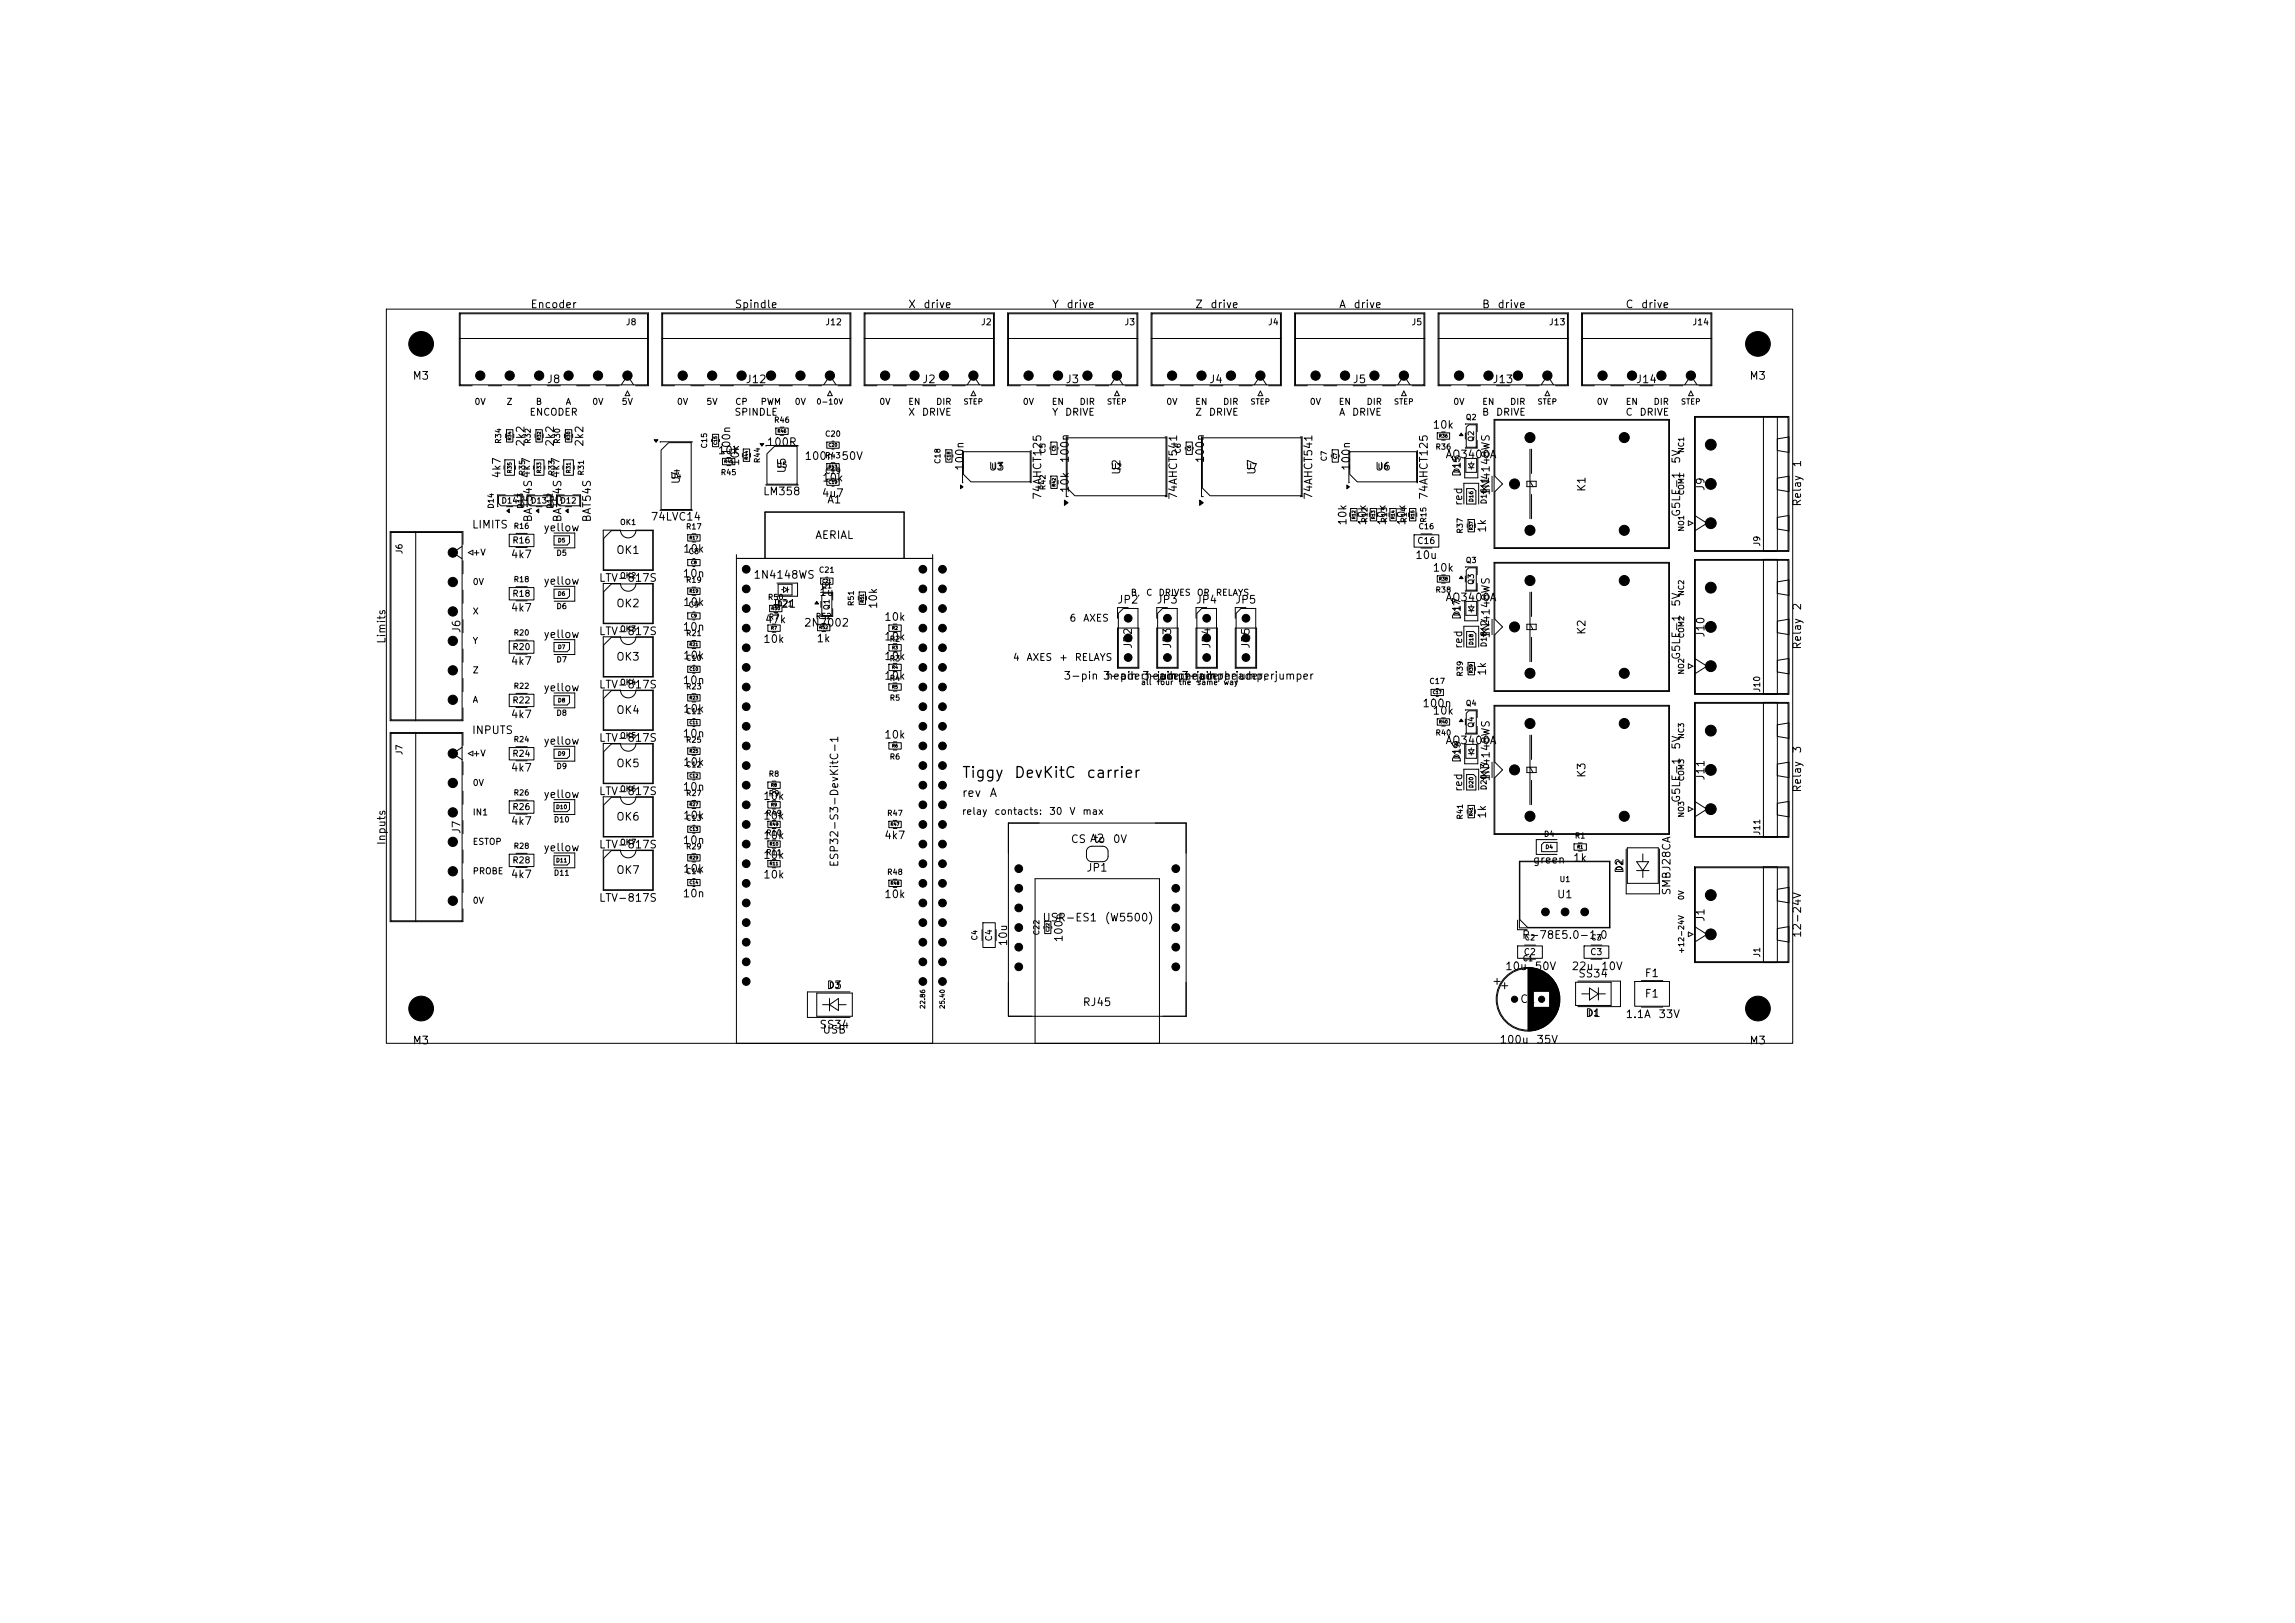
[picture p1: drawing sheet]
<svg xmlns="http://www.w3.org/2000/svg" width="297mm" height="210mm" viewBox="0 0 297 210" stroke-linecap="round" stroke-linejoin="round" font-family="sans-serif">
<defs><g id="words">
<g font-size="1.4">
<text x="124.4" y="101">Tiggy</text>
<text x="131.2" y="101">DevKitC</text>
<text x="140.5" y="101">carrier</text>
</g>
<g font-size="1.1">
<text x="124.4" y="103.4">rev</text>
<text x="128" y="103.4">A</text>
</g>
<g font-size="1">
<text x="68.6" y="40.1">Encoder</text>
<text x="95" y="40.1">Spindle</text>
<text x="117.5" y="40.1">X</text>
<text x="119.4" y="40.1">drive</text>
<text x="136.1" y="40.1">Y</text>
<text x="137.9" y="40.1">drive</text>
<text x="154.6" y="40.1">Z</text>
<text x="156.6" y="40.1">drive</text>
<text x="173.2" y="40.1">A</text>
<text x="175.1" y="40.1">drive</text>
<text x="191.7" y="40.1">B</text>
<text x="193.7" y="40.1">drive</text>
<text x="210.3" y="40.1">C</text>
<text x="212.3" y="40.1">drive</text>
<text x="53.3" y="49.4">M3</text>
<text x="70.7" y="49.8">J8</text>
<text x="96.4" y="49.8">J12</text>
<text x="119.3" y="49.8">J2</text>
<text x="137.8" y="49.8">J3</text>
<text x="156.4" y="49.8">J4</text>
<text x="175" y="49.8">J5</text>
<text x="193.1" y="49.8">J13</text>
<text x="211.6" y="49.8">J14</text>
<text x="226.3" y="49.4">M3</text>
<text x="68.1" y="57.9" transform="rotate(-90 68.1 57.9)">2k2</text>
<text x="71.9" y="57.9" transform="rotate(-90 71.9 57.9)">2k2</text>
<text x="75.7" y="57.9" transform="rotate(-90 75.7 57.9)">2k2</text>
<text x="92.8" y="59">10k</text>
<text x="94.8" y="59" transform="rotate(-90 94.8 59)">100n</text>
<text x="99.1" y="58">100R</text>
<text x="104" y="59.8">100n</text>
<text x="108.8" y="59.8">50V</text>
<text x="185.3" y="55.7">10k</text>
<text x="187" y="59.5">AO3400A</text>
<text x="65" y="62" transform="rotate(-90 65 62)">4k7</text>
<text x="88.2" y="62.7" transform="rotate(-90 88.2 62.7)">U4</text>
<text x="95.9" y="60.4" transform="rotate(-90 95.9 60.4)">10k</text>
<text x="98.7" y="64.3">LM358</text>
<text x="101.9" y="61.3" transform="rotate(-90 101.9 61.3)">U5</text>
<text x="106.3" y="64.6">4u7</text>
<text x="106.3" y="62.6">10k</text>
<text x="107" y="65.4">A1</text>
<text x="125" y="61" transform="rotate(-90 125 61)">100n</text>
<text x="127.9" y="61.1">U3</text>
<text x="135" y="64.7" transform="rotate(-90 135 64.7)">74AHCT125</text>
<text x="138.6" y="63.9" transform="rotate(-90 138.6 63.9)">10k</text>
<text x="138.6" y="60" transform="rotate(-90 138.6 60)">100n</text>
<text x="145.2" y="61.5" transform="rotate(-90 145.2 61.5)">U2</text>
<text x="152.6" y="64.7" transform="rotate(-90 152.6 64.7)">74AHCT541</text>
<text x="156.1" y="60" transform="rotate(-90 156.1 60)">100n</text>
<text x="162.7" y="61.5" transform="rotate(-90 162.7 61.5)">U7</text>
<text x="170.1" y="64.7" transform="rotate(-90 170.1 64.7)">74AHCT541</text>
<text x="175" y="61" transform="rotate(-90 175 61)">100n</text>
<text x="177.9" y="61.1">U6</text>
<text x="185" y="64.7" transform="rotate(-90 185 64.7)">74AHCT125</text>
<text x="189.3" y="61.8" transform="rotate(-90 189.3 61.8)">D15</text>
<text x="189.5" y="65.5" transform="rotate(-90 189.5 65.5)">red</text>
<text x="192.9" y="63.7" transform="rotate(-90 192.9 63.7)">K1</text>
<text x="193" y="64.2" transform="rotate(-90 193 64.2)">1N4148WS</text>
<text x="205.4" y="63.7" transform="rotate(-90 205.4 63.7)">K1</text>
<text x="217.7" y="60.1" transform="rotate(-90 217.7 60.1)">5V</text>
<text x="220.8" y="63.6" transform="rotate(-90 220.8 63.6)">J9</text>
<text x="233.3" y="65.6" transform="rotate(-90 233.3 65.6)">Relay</text>
<text x="233.3" y="60.6" transform="rotate(-90 233.3 60.6)">1</text>
<text x="61" y="68.6">LIMITS</text>
<text x="69.1" y="67.7" transform="rotate(-90 69.1 67.7)">BAT54S4k7</text>
<text x="70.3" y="69">yellow</text>
<text x="72.9" y="67.7" transform="rotate(-90 72.9 67.7)">BAT54S4k7</text>
<text x="76.7" y="67.7" transform="rotate(-90 76.7 67.7)">BAT54S</text>
<text x="79.7" y="71.9">OK1</text>
<text x="84.1" y="67.6">74LVC14</text>
<text x="88.3" y="71.8">10k</text>
<text x="105.4" y="70">AERIAL</text>
<text x="174.5" y="68.1" transform="rotate(-90 174.5 68.1)">10k</text>
<text x="177" y="68.1" transform="rotate(-90 177 68.1)">10k</text>
<text x="179.6" y="68.1" transform="rotate(-90 179.6 68.1)">10k</text>
<text x="182.1" y="68.1" transform="rotate(-90 182.1 68.1)">10k</text>
<text x="192.6" y="69" transform="rotate(-90 192.6 69)">1k</text>
<text x="217.7" y="67" transform="rotate(-90 217.7 67)">G5LE-1</text>
<text x="66" y="72.5">4k7</text>
<text x="70.3" y="75.9">yellow</text>
<text x="77.4" y="75.5">LTV-817S</text>
<text x="88.3" y="75">10n</text>
<text x="97.4" y="75.1">1N4148WS</text>
<text x="105.9" y="77.4">1u</text>
<text x="183.1" y="72.6">10u</text>
<text x="185.3" y="74.2">10k</text>
<text x="50.1" y="83.4" transform="rotate(-90 50.1 83.4)">Limits</text>
<text x="59.8" y="82" transform="rotate(-90 59.8 82)">J6</text>
<text x="66" y="79.4">4k7</text>
<text x="70.3" y="82.8">yellow</text>
<text x="77.4" y="82.4">LTV-817S</text>
<text x="79.7" y="78.8">OK2</text>
<text x="88.3" y="81.9">10n</text>
<text x="88.3" y="78.7">10k</text>
<text x="98.7" y="83.4">10k</text>
<text x="98.9" y="80.9">47k</text>
<text x="100" y="78.9">D21</text>
<text x="104" y="81.3">2N7002</text>
<text x="105.6" y="83.4">1k</text>
<text x="113.8" y="78.9" transform="rotate(-90 113.8 78.9)">10k</text>
<text x="114.3" y="83.1">10k</text>
<text x="114.3" y="80.6">10k</text>
<text x="144.5" y="78.3">JP2</text>
<text x="149.6" y="78.3">JP3</text>
<text x="154.7" y="78.3">JP4</text>
<text x="159.8" y="78.3">JP5</text>
<text x="187" y="78">AO3400A</text>
<text x="189.3" y="80.3" transform="rotate(-90 189.3 80.3)">D17</text>
<text x="192.9" y="82.2" transform="rotate(-90 192.9 82.2)">K2</text>
<text x="193" y="82.7" transform="rotate(-90 193 82.7)">1N4148WS</text>
<text x="205.4" y="82.2" transform="rotate(-90 205.4 82.2)">K2</text>
<text x="217.7" y="78.6" transform="rotate(-90 217.7 78.6)">5V</text>
<text x="220.8" y="82.6" transform="rotate(-90 220.8 82.6)">J10</text>
<text x="233.3" y="79.1" transform="rotate(-90 233.3 79.1)">2</text>
<text x="66" y="86.3">4k7</text>
<text x="70.3" y="89.7">yellow</text>
<text x="77.4" y="89.3">LTV-817S</text>
<text x="79.7" y="85.7">OK3</text>
<text x="88.3" y="88.8">10n</text>
<text x="88.3" y="85.6">10k</text>
<text x="114.3" y="88.2">10k</text>
<text x="114.3" y="85.7">10k</text>
<text x="137.6" y="88.2">3-pin 3-pin 3-pin 3-pin</text>
<text x="143.1" y="88.2">header,</text>
<text x="146.7" y="84" transform="rotate(-90 146.7 84)">JP2</text>
<text x="148.1" y="88.2">header,</text>
<text x="149.6" y="88.2">jumperjumperjumperjumper</text>
<text x="151.8" y="84" transform="rotate(-90 151.8 84)">JP3</text>
<text x="153.2" y="88.2">header,</text>
<text x="156.9" y="84" transform="rotate(-90 156.9 84)">JP4</text>
<text x="158.3" y="88.2">header,</text>
<text x="162" y="84" transform="rotate(-90 162 84)">JP5</text>
<text x="189.5" y="84" transform="rotate(-90 189.5 84)">red</text>
<text x="192.6" y="87.5" transform="rotate(-90 192.6 87.5)">1k</text>
<text x="217.7" y="85.5" transform="rotate(-90 217.7 85.5)">G5LE-1</text>
<text x="233.3" y="84.1" transform="rotate(-90 233.3 84.1)">Relay</text>
<text x="61" y="95.2">INPUTS</text>
<text x="66" y="93.2">4k7</text>
<text x="79.7" y="92.6">OK4</text>
<text x="88.3" y="95.7">10n</text>
<text x="88.3" y="92.5">10k</text>
<text x="114.3" y="95.8">10k</text>
<text x="184" y="91.8">100n</text>
<text x="185.3" y="92.7">10k</text>
<text x="66" y="100.1">4k7</text>
<text x="70.3" y="96.6">yellow</text>
<text x="77.4" y="96.2">LTV-817S</text>
<text x="79.7" y="99.5">OK5</text>
<text x="88.3" y="99.4">10k</text>
<text x="187" y="96.5">AO3400A</text>
<text x="189.3" y="98.8" transform="rotate(-90 189.3 98.8)">D19</text>
<text x="192.9" y="100.7" transform="rotate(-90 192.9 100.7)">K3</text>
<text x="193" y="101.2" transform="rotate(-90 193 101.2)">1N4148WS</text>
<text x="205.4" y="100.7" transform="rotate(-90 205.4 100.7)">K3</text>
<text x="217.7" y="97.1" transform="rotate(-90 217.7 97.1)">5V</text>
<text x="220.8" y="101.1" transform="rotate(-90 220.8 101.1)">J11</text>
<text x="233.3" y="97.6" transform="rotate(-90 233.3 97.6)">3</text>
<text x="66" y="107">4k7</text>
<text x="70.3" y="103.5">yellow</text>
<text x="77.4" y="103.1">LTV-817S</text>
<text x="79.7" y="106.4">OK6</text>
<text x="88.3" y="102.6">10n</text>
<text x="88.3" y="106.3">10k</text>
<text x="98.7" y="103.8">10k</text>
<text x="98.7" y="106.3">10k</text>
<text x="189.5" y="102.5" transform="rotate(-90 189.5 102.5)">red</text>
<text x="192.6" y="106" transform="rotate(-90 192.6 106)">1k</text>
<text x="217.7" y="104" transform="rotate(-90 217.7 104)">G5LE-1</text>
<text x="233.3" y="102.6" transform="rotate(-90 233.3 102.6)">Relay</text>
<text x="50.1" y="109.4" transform="rotate(-90 50.1 109.4)">Inputs</text>
<text x="59.8" y="108" transform="rotate(-90 59.8 108)">J7</text>
<text x="66" y="113.9">4k7</text>
<text x="70.3" y="110.4">yellow</text>
<text x="77.4" y="110">LTV-817S</text>
<text x="79.7" y="113.3">OK7</text>
<text x="88.3" y="109.5">10n</text>
<text x="88.3" y="113.2">10k</text>
<text x="98.7" y="111.4">10k</text>
<text x="98.7" y="108.8">10k</text>
<text x="98.7" y="113.9">10k</text>
<text x="108.7" y="112.3" transform="rotate(-90 108.7 112.3)">ESP32-S3-DevKitC-1</text>
<text x="114.3" y="108.8">4k7</text>
<text x="138.5" y="109.3">CS A2</text>
<text x="140.5" y="113">JP1</text>
<text x="141.5" y="109.3">to</text>
<text x="143.9" y="109.3">0V</text>
<text x="198.3" y="112">green</text>
<text x="203.5" y="111.8">1k</text>
<text x="210.3" y="113.1" transform="rotate(-90 210.3 113.1)">D2</text>
<text x="77.4" y="116.9">LTV-817S</text>
<text x="88.3" y="116.4">10n</text>
<text x="114.3" y="116.5">10k</text>
<text x="134.8" y="119.5">USR-ES1</text>
<text x="142.9" y="119.5">(W5500)</text>
<text x="201.4" y="116.5">U1</text>
<text x="216.4" y="115.9" transform="rotate(-90 216.4 115.9)">SMBJ28CA</text>
<text x="220.8" y="119.3" transform="rotate(-90 220.8 119.3)">J1</text>
<text x="130.6" y="122.5" transform="rotate(-90 130.6 122.5)">10u</text>
<text x="137.8" y="122" transform="rotate(-90 137.8 122)">100n</text>
<text x="194.7" y="125.8">10u</text>
<text x="196.9" y="121.7">R-78E5.0-1.0</text>
<text x="198.5" y="125.8">50V</text>
<text x="203.3" y="125.8">22u</text>
<text x="207.1" y="125.8">10V</text>
<text x="233.3" y="121.4" transform="rotate(-90 233.3 121.4)">12-24V</text>
<text x="106.9" y="128.2">D3</text>
<text x="140" y="130.4">RJ45</text>
<text x="196.6" y="130">C1</text>
<text x="204.2" y="126.7">SS34</text>
<text x="205.1" y="131.8">D1</text>
<text x="210.3" y="132">1.1A</text>
<text x="212.8" y="129.3">F1</text>
<text x="212.8" y="126.7">F1</text>
<text x="214.5" y="132">33V</text>
<text x="53.3" y="135.4">M3</text>
<text x="106" y="133.3">SS34</text>
<text x="106.4" y="134">USB</text>
<text x="194" y="135.3">100u</text>
<text x="198.8" y="135.3">35V</text>
<text x="226.3" y="135.4">M3</text>
</g>
<g font-size=".9">
<text x="68.5" y="54">ENCODER</text>
<text x="95" y="54">SPINDLE</text>
<text x="117.5" y="54">X</text>
<text x="119.2" y="54">DRIVE</text>
<text x="136.1" y="54">Y</text>
<text x="137.8" y="54">DRIVE</text>
<text x="154.6" y="54">Z</text>
<text x="156.4" y="54">DRIVE</text>
<text x="173.2" y="54">A</text>
<text x="174.9" y="54">DRIVE</text>
<text x="191.7" y="54">B</text>
<text x="193.5" y="54">DRIVE</text>
<text x="210.3" y="54">C</text>
<text x="212.1" y="54">DRIVE</text>
<text x="138.3" y="80.7">6</text>
<text x="140.1" y="80.7">AXES</text>
<text x="131" y="85.7">4</text>
<text x="132.8" y="85.7">AXES</text>
<text x="137" y="85.7">+</text>
<text x="139" y="85.7">RELAYS</text>
<text x="124.4" y="105.7">relay</text>
<text x="128.6" y="105.7">contacts:</text>
<text x="135.7" y="105.7">30</text>
<text x="138.3" y="105.7">V</text>
<text x="140" y="105.7">max</text>
</g>
<g font-size=".8">
<text x="80.9" y="42.3">J8</text>
<text x="106.7" y="42.3">J12</text>
<text x="126.9" y="42.3">J2</text>
<text x="145.5" y="42.3">J3</text>
<text x="164" y="42.3">J4</text>
<text x="182.6" y="42.3">J5</text>
<text x="200.4" y="42.3">J13</text>
<text x="219" y="42.3">J14</text>
<text x="61.3" y="52.6">0V</text>
<text x="65.5" y="52.6">Z</text>
<text x="69.3" y="52.6">B</text>
<text x="73.1" y="52.6">A</text>
<text x="76.6" y="52.6">0V</text>
<text x="80.4" y="52.6">5V</text>
<text x="87.5" y="52.6">0V</text>
<text x="91.3" y="52.6">5V</text>
<text x="95.1" y="52.6">CP</text>
<text x="98.4" y="52.6">PWM</text>
<text x="102.8" y="52.6">0V</text>
<text x="113.7" y="52.6">0V</text>
<text x="117.5" y="52.6">EN</text>
<text x="121.1" y="52.6">DIR</text>
<text x="132.3" y="52.6">0V</text>
<text x="136" y="52.6">EN</text>
<text x="139.6" y="52.6">DIR</text>
<text x="150.9" y="52.6">0V</text>
<text x="154.6" y="52.6">EN</text>
<text x="158.2" y="52.6">DIR</text>
<text x="169.4" y="52.6">0V</text>
<text x="173.2" y="52.6">EN</text>
<text x="176.8" y="52.6">DIR</text>
<text x="188" y="52.6">0V</text>
<text x="191.7" y="52.6">EN</text>
<text x="195.3" y="52.6">DIR</text>
<text x="206.6" y="52.6">0V</text>
<text x="210.3" y="52.6">EN</text>
<text x="213.9" y="52.6">DIR</text>
<text x="52.3" y="71.8" transform="rotate(-90 52.3 71.8)">J6</text>
<text x="66.2" y="70.5">R16</text>
<text x="183.3" y="70.6">C16</text>
<text x="228" y="70.8" transform="rotate(-90 228 70.8)">J9</text>
<text x="61.1" y="72.1">+V</text>
<text x="61.1" y="75.9">0V</text>
<text x="66.2" y="77.4">R18</text>
<text x="146.3" y="77.3">B,</text>
<text x="148.3" y="77.3">C</text>
<text x="149.9" y="77.3">DRIVES</text>
<text x="154.8" y="77.3">OR</text>
<text x="157.3" y="77.3">RELAYS</text>
<text x="61.1" y="79.7">X</text>
<text x="61.1" y="83.5">Y</text>
<text x="61.1" y="87.3">Z</text>
<text x="66.2" y="84.3">R20</text>
<text x="228" y="89.7" transform="rotate(-90 228 89.7)">J10</text>
<text x="61.1" y="91.1">A</text>
<text x="66.2" y="91.2">R22</text>
<text x="52.3" y="97.8" transform="rotate(-90 52.3 97.8)">J7</text>
<text x="61.1" y="98.1">+V</text>
<text x="61.1" y="101.9">0V</text>
<text x="66.2" y="98.1">R24</text>
<text x="61.1" y="105.7">IN1</text>
<text x="66.2" y="105">R26</text>
<text x="61.1" y="109.5">ESTOP</text>
<text x="61.1" y="113.3">PROBE</text>
<text x="66.2" y="111.9">R28</text>
<text x="228" y="108.2" transform="rotate(-90 228 108.2)">J11</text>
<text x="61.1" y="117.1">0V</text>
<text x="128.6" y="121.9" transform="rotate(-90 128.6 121.9)">C4</text>
<text x="197.1" y="123.8">C2</text>
<text x="205.7" y="123.8">C3</text>
<text x="228" y="124" transform="rotate(-90 228 124)">J1</text>
</g>
<g font-size=".7">
<text x="105.6" y="52.5">0-10V</text>
<text x="124.6" y="52.5">STEP</text>
<text x="143.2" y="52.5">STEP</text>
<text x="161.8" y="52.5">STEP</text>
<text x="180.3" y="52.5">STEP</text>
<text x="198.9" y="52.5">STEP</text>
<text x="217.5" y="52.5">STEP</text>
<text x="65" y="57.5" transform="rotate(-90 65 57.5)">R34</text>
<text x="68.8" y="57.5" transform="rotate(-90 68.8 57.5)">R32</text>
<text x="72.6" y="57.5" transform="rotate(-90 72.6 57.5)">R30</text>
<text x="91.7" y="58.1" transform="rotate(-90 91.7 58.1)">C15</text>
<text x="98.5" y="60" transform="rotate(-90 98.5 60)">R44</text>
<text x="100.1" y="54.9">R46</text>
<text x="106.7" y="56.7">C20</text>
<text x="106.7" y="59.5">R43</text>
<text x="135.5" y="58.8" transform="rotate(-90 135.5 58.8)">C5</text>
<text x="153" y="58.8" transform="rotate(-90 153 58.8)">C6</text>
<text x="171.9" y="59.8" transform="rotate(-90 171.9 59.8)">C7</text>
<text x="185.7" y="58.4">R36</text>
<text x="189.6" y="54.5">Q2</text>
<text x="190.9" y="57.2" transform="rotate(-90 190.9 57.2)">Q2</text>
<text x="218.1" y="58.7" transform="rotate(-90 218.1 58.7)">NC1</text>
<text x="64.1" y="65.9" transform="rotate(-90 64.1 65.9)">D14</text>
<text x="64.8" y="65.3">D14</text>
<text x="67.9" y="65.9" transform="rotate(-90 67.9 65.9)">D13</text>
<text x="68.1" y="61.6" transform="rotate(-90 68.1 61.6)">R35</text>
<text x="68.6" y="65.3">D13</text>
<text x="71.7" y="65.9" transform="rotate(-90 71.7 65.9)">D12</text>
<text x="71.9" y="61.6" transform="rotate(-90 71.9 61.6)">R33</text>
<text x="72.4" y="65.3">D12</text>
<text x="75.7" y="61.6" transform="rotate(-90 75.7 61.6)">R31</text>
<text x="86.7" y="62.1">U4</text>
<text x="93.2" y="61.7">R45</text>
<text x="100.4" y="60.7">U5</text>
<text x="106.7" y="61.5">C19</text>
<text x="121.9" y="60.1" transform="rotate(-90 121.9 60.1)">C18</text>
<text x="128.2" y="60.9">U3</text>
<text x="135.5" y="63.5" transform="rotate(-90 135.5 63.5)">R42</text>
<text x="143.7" y="60.9">U2</text>
<text x="161.2" y="60.9">U7</text>
<text x="178.2" y="60.9">U6</text>
<text x="189.1" y="61.3" transform="rotate(-90 189.1 61.3)">D15</text>
<text x="192.6" y="65.3" transform="rotate(-90 192.6 65.3)">D16</text>
<text x="218.1" y="64.2" transform="rotate(-90 218.1 64.2)">COM1</text>
<text x="66.4" y="68.6">R16</text>
<text x="80.2" y="68.1">OK1</text>
<text x="88.7" y="68.7">R17</text>
<text x="89" y="71.9">C8</text>
<text x="177.1" y="67.7" transform="rotate(-90 177.1 67.7)">R12</text>
<text x="179.7" y="67.7" transform="rotate(-90 179.7 67.7)">R13</text>
<text x="182.2" y="67.7" transform="rotate(-90 182.2 67.7)">R14</text>
<text x="183.5" y="68.7">C16</text>
<text x="184.7" y="67.7" transform="rotate(-90 184.7 67.7)">R15</text>
<text x="189.5" y="69.1" transform="rotate(-90 189.5 69.1)">R37</text>
<text x="218.1" y="68.9" transform="rotate(-90 218.1 68.9)">NO1</text>
<text x="66.4" y="75.5">R18</text>
<text x="71.9" y="72.1">D5</text>
<text x="80.2" y="75">OK2</text>
<text x="88.7" y="75.6">R19</text>
<text x="99.3" y="77.8">R50</text>
<text x="105.9" y="74.3">C21</text>
<text x="106.2" y="76.3">Q1</text>
<text x="185.7" y="76.9">R38</text>
<text x="189.6" y="73">Q3</text>
<text x="190.9" y="75.7" transform="rotate(-90 190.9 75.7)">Q3</text>
<text x="218.1" y="77.2" transform="rotate(-90 218.1 77.2)">NC2</text>
<text x="66.4" y="82.4">R20</text>
<text x="71.9" y="79">D6</text>
<text x="80.2" y="81.9">OK3</text>
<text x="88.7" y="82.5">R21</text>
<text x="89" y="78.8">C9</text>
<text x="99.4" y="80.4">R7</text>
<text x="100.5" y="78.7">D21</text>
<text x="105.5" y="80.3">R52</text>
<text x="107.5" y="79" transform="rotate(-90 107.5 79)">Q1</text>
<text x="110.7" y="78.5" transform="rotate(-90 110.7 78.5)">R51</text>
<text x="115.1" y="83.2">R2</text>
<text x="189.1" y="79.8" transform="rotate(-90 189.1 79.8)">D17</text>
<text x="192.6" y="83.8" transform="rotate(-90 192.6 83.8)">D18</text>
<text x="218.1" y="82.7" transform="rotate(-90 218.1 82.7)">COM2</text>
<text x="66.4" y="89.3">R22</text>
<text x="71.9" y="85.9">D7</text>
<text x="80.2" y="88.8">OK4</text>
<text x="88.7" y="85.7">C10</text>
<text x="88.7" y="89.4">R23</text>
<text x="115.1" y="88.3">R4</text>
<text x="115.1" y="85.8">R3</text>
<text x="147.6" y="88.8">all</text>
<text x="149.7" y="88.8">four</text>
<text x="152.5" y="88.8">the</text>
<text x="154.8" y="88.8">same</text>
<text x="158.3" y="88.8">way</text>
<text x="184.9" y="88.7">C17</text>
<text x="189.5" y="87.6" transform="rotate(-90 189.5 87.6)">R39</text>
<text x="218.1" y="87.4" transform="rotate(-90 218.1 87.4)">NO2</text>
<text x="71.9" y="92.8">D8</text>
<text x="80.2" y="95.7">OK5</text>
<text x="88.7" y="92.6">C11</text>
<text x="115.1" y="90.8">R5</text>
<text x="185.7" y="95.4">R40</text>
<text x="189.6" y="91.5">Q4</text>
<text x="190.9" y="94.2" transform="rotate(-90 190.9 94.2)">Q4</text>
<text x="218.1" y="95.7" transform="rotate(-90 218.1 95.7)">NC3</text>
<text x="66.4" y="96.2">R24</text>
<text x="71.9" y="99.7">D9</text>
<text x="88.7" y="99.5">C12</text>
<text x="88.7" y="96.3">R25</text>
<text x="99.4" y="100.7">R8</text>
<text x="115.1" y="98.5">R6</text>
<text x="189.1" y="98.3" transform="rotate(-90 189.1 98.3)">D19</text>
<text x="218.1" y="101.2" transform="rotate(-90 218.1 101.2)">COM3</text>
<text x="66.4" y="103.1">R26</text>
<text x="71.6" y="106.6">D10</text>
<text x="80.2" y="102.6">OK6</text>
<text x="88.7" y="106.4">C13</text>
<text x="88.7" y="103.2">R27</text>
<text x="99.1" y="105.8">R49</text>
<text x="99.4" y="103.2">R9</text>
<text x="114.7" y="105.8">R47</text>
<text x="189.5" y="106.1" transform="rotate(-90 189.5 106.1)">R41</text>
<text x="192.6" y="102.3" transform="rotate(-90 192.6 102.3)">D20</text>
<text x="218.1" y="105.9" transform="rotate(-90 218.1 105.9)">NO3</text>
<text x="66.4" y="110">R28</text>
<text x="71.6" y="113.5">D11</text>
<text x="80.2" y="109.5">OK7</text>
<text x="88.7" y="110.1">R29</text>
<text x="88.7" y="113.3">C14</text>
<text x="99.1" y="108.3">R10</text>
<text x="99.1" y="110.8">R11</text>
<text x="114.7" y="113.4">R48</text>
<text x="199.7" y="108.5">D4</text>
<text x="203.7" y="108.7">R1</text>
<text x="210.1" y="112.8" transform="rotate(-90 210.1 112.8)">D2</text>
<text x="201.8" y="114.3">U1</text>
<text x="218.1" y="116.5" transform="rotate(-90 218.1 116.5)">0V</text>
<text x="126.6" y="121.8" transform="rotate(-90 126.6 121.8)">C4</text>
<text x="134.7" y="121.1" transform="rotate(-90 134.7 121.1)">C22</text>
<text x="197" y="124.6">C1</text>
<text x="197.2" y="121.9">C2</text>
<text x="205.8" y="121.9">C3</text>
<text x="218.1" y="123.5" transform="rotate(-90 218.1 123.5)">+12-24V</text>
<text x="107.2" y="128">D3</text>
<text x="205.4" y="131.6">D1</text>
</g>
<g font-size=".6">
<text x="119.9" y="130.6" transform="rotate(-90 119.9 130.6)">22.86</text>
<text x="122.4" y="130.6" transform="rotate(-90 122.4 130.6)">25.40</text>
</g>
<g font-size=".5">
<text x="66.3" y="61.3" transform="rotate(-90 66.3 61.3)">R35</text>
<text x="70.1" y="61.3" transform="rotate(-90 70.1 61.3)">R33</text>
<text x="74" y="61.3" transform="rotate(-90 74 61.3)">R31</text>
<text x="190.8" y="65" transform="rotate(-90 190.8 65)">D16</text>
<text x="72.1" y="70.3">D5</text>
<text x="72.1" y="77.2">D6</text>
<text x="190.8" y="83.5" transform="rotate(-90 190.8 83.5)">D18</text>
<text x="72.1" y="84.1">D7</text>
<text x="72.1" y="91">D8</text>
<text x="72.1" y="97.9">D9</text>
<text x="71.9" y="104.8">D10</text>
<text x="190.8" y="102" transform="rotate(-90 190.8 102)">D20</text>
<text x="71.9" y="111.7">D11</text>
<text x="199.9" y="110">D4</text>
</g>
<g font-size=".4">
<text x="66.2" y="57" transform="rotate(-90 66.2 57)">R34</text>
<text x="70.1" y="57" transform="rotate(-90 70.1 57)">R32</text>
<text x="73.9" y="57" transform="rotate(-90 73.9 57)">R30</text>
<text x="92.9" y="57.6" transform="rotate(-90 92.9 57.6)">C15</text>
<text x="96.9" y="59.5" transform="rotate(-90 96.9 59.5)">R44</text>
<text x="100.6" y="56.1">R46</text>
<text x="107.2" y="57.9">C20</text>
<text x="123.1" y="59.6" transform="rotate(-90 123.1 59.6)">C18</text>
<text x="136.7" y="58.4" transform="rotate(-90 136.7 58.4)">C5</text>
<text x="154.2" y="58.4" transform="rotate(-90 154.2 58.4)">C6</text>
<text x="173.1" y="59.4" transform="rotate(-90 173.1 59.4)">C7</text>
<text x="186.2" y="56.7">R36</text>
<text x="93.7" y="60">R45</text>
<text x="107.2" y="62.7">C19</text>
<text x="107.2" y="60.7">R43</text>
<text x="136.7" y="63" transform="rotate(-90 136.7 63)">R42</text>
<text x="89.2" y="69.9">R17</text>
<text x="175.5" y="67.2" transform="rotate(-90 175.5 67.2)">R12</text>
<text x="178" y="67.2" transform="rotate(-90 178 67.2)">R13</text>
<text x="180.6" y="67.2" transform="rotate(-90 180.6 67.2)">R14</text>
<text x="183.1" y="67.2" transform="rotate(-90 183.1 67.2)">R15</text>
<text x="190.7" y="68.7" transform="rotate(-90 190.7 68.7)">R37</text>
<text x="89.2" y="76.8">R19</text>
<text x="89.4" y="73.1">C8</text>
<text x="106.4" y="75.5">C21</text>
<text x="186.2" y="75.2">R38</text>
<text x="89.2" y="83.7">R21</text>
<text x="89.4" y="80">C9</text>
<text x="99.7" y="81.6">R7</text>
<text x="99.8" y="79">R50</text>
<text x="106" y="81.5">R52</text>
<text x="111.9" y="78" transform="rotate(-90 111.9 78)">R51</text>
<text x="115.4" y="81.6">R2</text>
<text x="89.2" y="86.9">C10</text>
<text x="115.4" y="89.2">R5</text>
<text x="115.4" y="86.7">R4</text>
<text x="115.4" y="84.1">R3</text>
<text x="185.4" y="89.9">C17</text>
<text x="190.7" y="87.2" transform="rotate(-90 190.7 87.2)">R39</text>
<text x="89.2" y="93.8">C11</text>
<text x="89.2" y="90.6">R23</text>
<text x="186.2" y="93.7">R40</text>
<text x="89.2" y="100.7">C12</text>
<text x="89.2" y="97.5">R25</text>
<text x="99.7" y="101.9">R8</text>
<text x="115.4" y="96.8">R6</text>
<text x="89.2" y="107.6">C13</text>
<text x="89.2" y="104.4">R27</text>
<text x="99.5" y="107">R49</text>
<text x="99.7" y="104.4">R9</text>
<text x="115.2" y="107">R47</text>
<text x="190.7" y="105.7" transform="rotate(-90 190.7 105.7)">R41</text>
<text x="89.2" y="111.3">R29</text>
<text x="99.5" y="109.5">R10</text>
<text x="99.5" y="112.1">R11</text>
<text x="204.1" y="109.9">R1</text>
<text x="89.2" y="114.5">C14</text>
<text x="115.2" y="114.6">R48</text>
<text x="135.9" y="120.6" transform="rotate(-90 135.9 120.6)">C22</text>
</g>
</g></defs>
<g fill="none" stroke="#000" stroke-width=".13">
<path d="M50 40h182v95h-182zM59.4 43.8h24.5M59.6 40.6h24.2v9.2h-24.2zM61.1 49.9h-1.7v-9.4h24.5v9.4h-1.6M63.2 49.9h1.7M65.3 59.5h1.3v2h-1.3zM65.4 56.2v.4M65.5 55.6h.9v1.6h-.9zM66.5 56.2v.4M67 49.9h1.7M69.1 59.5h1.3v2h-1.3zM69.2 56.2v.4"/>
<path d="M69.4 55.6h.8v1.6h-.8zM70.3 56.2v.4M70.8 49.9h1.7M73 59.5h1.2v2h-1.2zM73.1 56.2v.4M73.2 55.6h.8v1.6h-.8zM74.1 56.2v.4M74.6 49.9h1.7M78.4 49.9h1.7M80.4 49.8l.8-1.2 .8 1.2M81.2 50.6l.3 .6h-.6zM85.4 57.2h4.2"/>
<path d="M85.6 43.8h24.5M85.7 40.6h24.3v9.2h-24.3zM86.5 57.3h2.9v8.6h-3.9v-7.6zM87.3 49.9h-1.7v-9.4h24.5v9.4h-1.6M89.4 49.9h1.7M92.1 56.9v.2M92.2 56.2h.8v1.6h-.8zM93.1 56.9v.2M93.2 49.9h1.7M93.5 59.3h1.6v.8h-1.6zM94.1 59.2h.4M96.1 58.7v.4"/>
<path d="M96.2 58.1h.8v1.6h-.8zM97 49.9h1.7M97.1 58.7v.4M99.1 57.7v-.1h4.2v.1M100.2 57.7h2.9v5h-3.9v-4zM100.4 55.4h1.6v.8h-1.6zM100.8 49.9h1.7M101 55.3h.4M101 56.3h.4M104.6 49.9h1.7M106.6 49.8l.8-1.2 .8 1.2M107 57.2h1.6v.8h-1.6z"/>
<path d="M107 60h1.6v.8h-1.6zM107.4 50.6l.3 .6h-.6zM107.6 59.9h.4M107.7 57.1h.2M107.7 58.1h.2M111.8 43.8h16.9M111.9 40.6h16.7v9.2h-16.7zM113.5 49.9h-1.7v-9.4h16.9v9.4h-1.7M115.6 49.9h1.7M119.4 49.9h1.7M122.3 58.9v.2M122.4 58.2h.8v1.6h-.8z"/>
<path d="M123.2 49.9h1.7M123.3 58.9v.2M124.6 58.3v4.2M124.7 58.4h8.6v3.9h-7.7l-.9-.9zM125.2 49.8l.8-1.2 .8 1.2M126 50.6l.3 .6h-.6zM130.4 43.8h16.8M130.5 40.6h16.6v9.2h-16.6zM132.1 49.9h-1.7v-9.4h16.8v9.4h-1.6M133.4 58.3v4.2M134.2 49.9h1.7M135.9 57.9v.2"/>
<path d="M136 57.2h.8v1.6h-.8zM136.9 57.9v.2M138 49.9h1.7M138.1 56.6h12.8v7.5h-11.8l-1-1zM138.2 56.5h-.2v7.8h.2M141.8 49.9h1.7M143.7 49.8l.8-1.2 .8 1.2M144.5 50.6l.3 .6h-.6zM149 43.8h16.8M149.1 40.6h16.6v9.2h-16.6zM150.6 49.9h-1.6v-9.4h16.8v9.4h-1.6M150.8 56.5h.2v7.8h-.2"/>
<path d="M152.7 49.9h1.7M153.4 57.9v.2M153.5 57.2h.8v1.6h-.8zM154.4 57.9v.2M155.6 56.6h12.8v7.5h-11.8l-1-1zM155.7 56.5h-.2v7.8h.2M156.5 49.9h1.7M160.3 49.9h1.8M162.3 49.8l.8-1.2 .8 1.2M163.1 50.6l.3 .6h-.6zM167.5 43.8h16.9M167.6 40.6h16.7v9.2h-16.7z"/>
<path d="M168.3 56.5h.2v7.8h-.2M169.2 49.9h-1.7v-9.4h16.9v9.4h-1.7M171.3 49.9h1.7M172.3 58.9v.2M172.4 58.2h.8v1.6h-.8zM173.3 58.9v.2M174.6 58.3v4.2M174.7 58.4h8.6v3.9h-7.7l-.9-.9zM175.1 49.9h1.7M178.9 49.9h1.7M180.9 49.8l.8-1.2 .8 1.2M181.7 50.6l.3 .6h-.6z"/>
<path d="M183.4 58.3v4.2M186 56h1.6v.8h-1.6zM186.1 43.8h16.9M186.2 40.6h16.6v9.2h-16.6zM186.6 55.9h.4M186.6 56.9h.4M187.8 49.9h-1.7v-9.4h16.9v9.4h-1.7M189.5 59.2v2.6h1.7v-2.6M189.6 54.9h1.6v1M189.6 56v.8M189.7 59.3h1.4v1.8h-1.4zM189.7 55.3l.4-.3h.9v2.9h-1.3z"/>
<path d="M189.9 49.9h1.7M190.4 59.8v.2M191.2 57v1l-1.6-.1M193.3 54.3h22.7v16.7h-22.7zM193.4 54.4h22.6v16.5h-22.6v-7.3l1-1-1-1zM193.7 49.9h1.7M197.5 49.9h1.7M198 58.1v9M198.2 58.1v3.2M199.5 49.8l.8-1.2 .8 1.2M200.3 50.6l.3 .6h-.7zM204.7 43.8h16.8"/>
<path d="M204.8 40.6h16.6v9.2h-16.6zM206.3 49.9h-1.6v-9.4h16.8v9.4h-1.6M208.4 49.9h1.7M212.2 49.9h1.8M216.1 49.9h1.7M218 49.8l.8-1.2 .8 1.2M218.8 50.6l.3 .6h-.6zM219.3 53.9h12.2v17.5h-12.2zM219.4 54h12v17.2h-12zM228.2 53.9h1.8v17.5h-1.8zM230 56.8l1.5-.3v2l-1.5-.2zM50.6 68.9h9.2v24.2h-9.2z"/>
<path d="M53.8 68.8v24.5M59.8 70.7l-1.2 .8 1.2 .8M59.9 70.5v-1.7h-9.4v24.5h9.4v-1.7M59.9 72.6v1.7M59.9 76.4v1.7M60.6 71.5l.6-.3v.6zM64.5 64.1h2.9v1.3h-2.6l-.3-.3zM65.2 60.3v.4M65.4 64h-1v1.6M65.6 65.6h.7M65.9 69.1h3.2v1.6h-3.2zM65.9 76h3.2v1.6h-3.2z"/>
<path d="M66.5 64h1v1.6M66.7 60.3v.4M66.8 69h1.4M66.8 70.8h1.4M66.8 75.9h1.4M66.8 77.7h1.4M68.3 64.1h2.9v1.3h-2.6l-.3-.3zM69 60.3v.4M69.2 64h-1l.1 1.6M69.4 65.6h.8M70.3 64h1v1.6M70.5 60.3v.4"/>
<path d="M71.7 69.3h2v.9l-.3 .3h-1.7zM71.7 76.2h2v.9l-.3 .3h-1.7zM71.7 69h2.7v1.9h-2.7M71.7 75.9h2.7v1.9h-2.7M72.1 64.1h2.9v1.3h-2.5l-.4-.3zM72.8 60.3v.4M73 64h-1l.1 1.6M73.2 65.6h.8M74.1 64h1v1.6M74.3 60.3v.4M78.1 68.6h2.2a1 1 0 0 0 1 1 1 1 0 0 0 1-1h2.2v5.2h-6.4zM78.1 75.5h2.2a1 1 0 0 0 1 1 1 1 0 0 0 1-1h2.2v5.2h-6.4z"/>
<path d="M78.1 69.7l1-1h5.4v5h-6.4zM78.1 76.6l1-1h5.4v5h-6.4zM85.4 66h4.2M89 69.2h1.6v.8h-1.6zM89 72.4h1.6v.8h-1.6zM89 79.3h1.6v.8h-1.6zM89 76.1h1.6v.8h-1.6zM89.6 69.1h.4M89.6 70.1h.4M89.6 76h.4M89.6 77h.4M89.7 72.3h.2"/>
<path d="M89.7 73.3h.2M89.7 79.2h.2M94.1 60.2h.4M95.3 71.8v63.2h25.4v-63.2M95.3 72.3h25.4M99 72.3v-6h18v6M99.1 62.7v.1h4.2v-.1M99.6 78.3h1.6v.9h-1.6zM100.2 78.2h.4M100.2 79.3h.4M100.5 75.5h2.7v1.7h-2.7M100.7 75.6h1.8v1.4h-1.8z"/>
<path d="M101.2 76.3h.2M101.4 76l.5 .3-.5 .4zM101.9 76.3h.2M101.9 76v.7M106.2 74.8h1.6v.8h-1.6zM106.2 76.7l1.6-.1v1M106.2 77.8v.8M106.7 76.7h1v3h-1.3v-2.6zM106.9 74.7h.2M106.9 75.7h.2M107 62h1.6v.8h-1.6zM107.6 60.9h.4"/>
<path d="M107.7 61.9h.2M107.7 62.9h.2M107.8 78.8v1l-1.6-.1M111.1 77.2v.4M111.2 76.6h.8v1.6h-.8zM112.1 77.2v.4M135.9 62.2v.4M136 61.6h.8v1.6h-.8zM136.9 62.2v.4M144.7 79.4l.7-.7h1.9v7.7h-2.6zM146 78.6h-1.4v1.4M150.4 78.7h2v7.7h-2.6v-7z"/>
<path d="M151.1 78.6h-1.4v1.4M155.5 78.7h1.9v7.7h-2.5v-7zM156.2 78.6h-1.4v1.4M160.6 78.7h1.9v7.7h-2.5v-7zM161.2 78.6h-1.3v1.4M174.7 66.4v.4M174.8 65.8h.8v1.6h-.8zM175.7 66.4v.4M177.2 66.4v.4M177.3 65.8h.9v1.6h-.9zM178.3 66.4v.4M179.8 66.4v.4"/>
<path d="M179.9 65.8h.8v1.6h-.8zM180.8 66.4v.4M182.3 66.4v.4M182.4 65.8h.8v1.6h-.8zM183 69.2h3.2v1.6h-3.2zM183.3 66.4v.4M183.9 69.1h1.4M183.9 70.9h1.4M186 74.5h1.6v.8h-1.6zM186.6 75.4h.4M186.6 74.4h.4M189.4 65.2v-2.7h2v2.7"/>
<path d="M189.5 77.7v2.6h1.7v-2.6M189.6 73.4h1.6v1M189.6 74.5v.8M189.7 77.8h1.4v1.8h-1.4zM189.7 73.8l.4-.3h.9v2.9h-1.3zM189.8 63.2h.9l.3 .3v1.7h-1.2zM189.9 67.8v.5M190 67.2h.8v1.6h-.8zM190.1 60h.6l-.3 .5zM190.1 60.5h.6M190.1 78.5h.6l-.3 .5zM190.1 79h.6"/>
<path d="M190.4 60.5v.2M190.4 78.3v.2M190.4 79v.2M190.9 67.8v.5M191.2 75.5v1l-1.6-.1M193.1 61.6v2M193.3 72.8h22.7v16.7h-22.7zM193.4 72.9h22.6v16.5h-22.6v-7.3l1-1-1-1zM197.6 62.3h1.2v.7h-1.2zM198 76.6v9M198 62.3l.4 .7M198.2 64v3.1"/>
<path d="M198.2 76.6v3.2M218.5 67.4l.6 .3-.6 .3zM219.3 72.4h12.2v17.4h-12.2zM219.4 66.8l1.5 .9-1.5 1M219.4 72.5h12v17.2h-12zM228.2 72.4h1.8v17.4h-1.8zM230 61.9l1.5-.3v2l-1.5-.2zM230 67l1.5-.3v2l-1.5-.2zM230 75.3l1.5-.3v2l-1.5-.2zM50.6 94.9h9.2v24.2h-9.2zM53.8 94.8v24.5M59.8 96.7l-1.2 .8 1.2 .8"/>
<path d="M59.9 96.5v-1.7h-9.4v24.5h9.4v-1.7M59.9 80.2v1.7M59.9 84v1.7M59.9 87.8v1.7M59.9 98.6v1.7M60.6 97.5l.6-.3v.6zM65.9 96.7h3.2v1.6h-3.2zM65.9 82.9h3.2v1.6h-3.2zM65.9 89.8h3.2v1.6h-3.2zM66.8 96.6h1.4M66.8 98.4h1.4M66.8 82.8h1.4"/>
<path d="M66.8 84.6h1.4M66.8 89.7h1.4M66.8 91.5h1.4M71.7 83.1h2v.9l-.3 .3h-1.7zM71.7 90h2v.9l-.3 .3h-1.7zM71.7 96.9h2v.9l-.3 .3h-1.7zM71.7 82.8h2.7v1.9h-2.7M71.7 89.7h2.7v1.9h-2.7M71.7 96.6h2.7v1.9h-2.7M78.1 96.2h2.2a1 1 0 0 0 1 1 1 1 0 0 0 1-1h2.2v5.2h-6.4zM78.1 89.3h2.2a1 1 0 0 0 1 1 1 1 0 0 0 1-1h2.2v5.2h-6.4zM78.1 82.4h2.2a1 1 0 0 0 1 1 1 1 0 0 0 1-1h2.2v5.2h-6.4z"/>
<path d="M79.1 89.4h5.4v5h-6.4v-4zM79.1 96.3h5.4v5h-6.4v-4zM79.1 82.5h5.4v5h-6.4v-4zM89 86.2h1.6v.8h-1.6zM89 93.1h1.6v.8h-1.6zM89 96.8h1.6v.8h-1.6zM89 83h1.6v.8h-1.6zM89 89.9h1.6v.8h-1.6zM89.6 96.7h.4M89.6 97.7h.4M89.6 82.9h.4M89.6 83.9h.4"/>
<path d="M89.6 89.8h.4M89.6 90.8h.4M89.7 86.1h.2M89.7 87.1h.2M89.7 99.9h.2M89.7 93h.2M89.7 94h.2M89.7 80.2h.2M99.4 80.9h1.6v.8h-1.6zM99.9 80.8h.5M99.9 81.8h.5M105.8 80.8h1.6v.8h-1.6z"/>
<path d="M106.4 81.7h.4M106.4 80.7h.4M115 88.5h1.6v.8h-1.6zM115 85.9h1.6v.9h-1.6zM115 83.4h1.6v.8h-1.6zM115 96.1h1.6v.8h-1.6zM115 80.9h1.6v.8h-1.6zM115.6 97h.5M115.6 84.3h.5M115.6 88.4h.5M115.6 89.4h.5M115.6 85.8h.5"/>
<path d="M115.6 86.9h.5M115.6 83.3h.5M115.6 96h.5M115.6 80.8h.5M115.6 81.8h.5M144.6 81.3h2.8v5.2h-2.8zM149.7 81.3h2.8v5.2h-2.8zM154.8 81.3h2.7v5.2h-2.7zM159.9 81.3h2.7v5.2h-2.7zM185.2 89.2h1.6v.8h-1.6zM185.9 89.1h.2M185.9 90.1h.2"/>
<path d="M186 93h1.6v.8h-1.6zM186.6 92.9h.4M186.6 93.9h.4M189.4 83.7v-2.7h2v2.7M189.5 96.2v2.6h1.7v-2.6M189.6 91.9h1.6v1M189.6 93v.8M189.7 96.3h1.4v1.8h-1.4zM189.7 92.3l.4-.3h.9v2.9h-1.3zM189.8 81.7h.9l.3 .3v1.7h-1.2zM189.9 86.3v.5M190 85.7h.8v1.6h-.8z"/>
<path d="M190.1 97h.6l-.3 .5zM190.1 97.5h.6M190.4 96.8v.2M190.4 97.5v.2M190.9 86.3v.5M191.2 94v1l-1.6-.1M193.1 80.1v2M193.1 98.6v2M193.3 91.3h22.7v16.7h-22.7zM193.4 91.4h22.6v16.5h-22.6v-7.3l1-1-1-1zM197.6 80.8h1.2v.7h-1.2zM197.6 99.3h1.2v.7h-1.2z"/>
<path d="M198 95.1v9M198 80.8l.4 .7M198 99.3l.4 .7M198.2 82.5v3.1M198.2 95.1v3.2M218.5 85.9l.6 .3-.6 .3zM219.3 90.9h12.2v17.5h-12.2zM219.4 85.3l1.5 .9-1.5 1M219.4 91h12v17.2h-12zM228.2 90.9h1.8v17.5h-1.8zM230 80.4l1.5-.3v2l-1.5-.2zM230 85.5l1.5-.3v2l-1.5-.2z"/>
<path d="M230 93.8l1.5-.3v2l-1.5-.2zM230 98.9l1.5-.3v2l-1.5-.2zM59.9 102.4v1.7M59.9 106.2v1.7M59.9 110v1.7M59.9 113.8v1.7M65.9 103.6h3.2v1.6h-3.2zM65.9 110.5h3.2v1.6h-3.2zM66.8 103.5h1.4M66.8 105.3h1.4M66.8 110.4h1.4M66.8 112.2h1.4"/>
<path d="M71.7 103.8h2v.9l-.3 .3h-1.7zM71.7 110.7h2v.9l-.3 .3h-1.7zM71.7 110.4h2.7v1.9h-2.7M71.7 103.5h2.7v1.9h-2.7M78.1 103.1h2.2a1 1 0 0 0 1 1 1 1 0 0 0 1-1h2.2v5.2h-6.4zM78.1 110h2.2a1 1 0 0 0 1 1 1 1 0 0 0 1-1h2.2v5.2h-6.4zM79.1 103.2h5.4v5h-6.4v-4zM79.1 110.1h5.4v5h-6.4v-4zM89 106.9h1.6v.8h-1.6zM89 100h1.6v.8h-1.6zM89 110.6h1.6v.8h-1.6zM89 113.8h1.6v.8h-1.6z"/>
<path d="M89 103.7h1.6v.8h-1.6zM89.6 110.5h.4M89.6 111.5h.4M89.6 103.6h.4M89.6 104.6h.4M89.7 113.7h.2M89.7 106.8h.2M89.7 107.8h.2M89.7 100.9h.2M89.7 114.7h.2M99.4 108.8h1.6v.8h-1.6zM99.4 106.3h1.6v.8h-1.6z"/>
<path d="M99.4 101.2h1.6v.8h-1.6zM99.4 103.7h1.6v.9h-1.6zM99.4 111.3h1.6v.9h-1.6zM99.9 108.7h.5M99.9 109.7h.5M99.9 112.3h.5M99.9 106.2h.5M99.9 107.2h.5M99.9 101.1h.5M99.9 102.1h.5M99.9 103.6h.5M99.9 104.7h.5"/>
<path d="M99.9 111.2h.5M115 113.9h1.6v.8h-1.6zM115 106.3h1.6v.8h-1.6zM115.6 106.2h.5M115.6 107.2h.5M115.6 113.8h.5M115.6 114.8h.5M127.2 119.4h1.6v3.2h-1.6zM130.5 106.5h23v25h-23zM133.9 113.7h16.2v21.3h-16.2zM135.1 119.9v.2M135.2 119.2h.8v1.6h-.8z"/>
<path d="M136.1 119.9v.2M140.8 109.7l.4-.2h1.5a.7 .7 0 0 1 .7 .7v.6a.7 .7 0 0 1-.7 .7h-1.4a.7 .7 0 0 1-.7-.7v-.7zM189.4 102.2v-2.7h2v2.7M189.8 100.2h.9l.3 .3v1.7h-1.2zM189.9 104.8v.5M190 104.2h.8v1.6h-.8zM190.9 104.8v.5M196.4 119.1v1.2h1.2M196.6 111.4h11.8v8.7h-11.8zM196.7 111.5h11.6v8.5h-10.6l-1-1zM198.2 101v3.1M199.8 109h1.7v1.2h-2v-.9z"/>
<path d="M201.5 108.6h-2.7v2h2.7M203.7 109.2h1.6v.8h-1.6zM204.3 109.1h.4M204.3 110.1h.4M210.4 109.9v5.8h4.3v-5.8M210.6 109.7h4v4.6h-4zM211.8 112.6h1.6M211.8 111.5h1.6l-.8 1.1zM212.6 110.5v1M212.6 112.6v1M218.5 104.4l.6 .3-.6 .3zM219.3 112.2h12.2v12.3h-12.2z"/>
<path d="M219.4 103.8l1.5 .9-1.5 1M219.4 120l1.5 .9-1.5 1M219.4 112.3h12v12.1h-12zM228.2 112.2h1.8v12.3h-1.8zM230 104l1.5-.3v2l-1.5-.2zM230 115.1l1.5-.3v2l-1.5-.2zM105.7 128.5h4.6v3h-4.6zM106.4 130h1M107.4 129.2v1.6M107.4 130l1.1-.8v1.6zM108.5 130h1M110 128.4h-5.5v3.3h5.5"/>
<path d="M127.1 120.3v1.4M128.9 120.3v1.4M193.3 127h.8M193.7 126.6v.8M194.3 127.6h.8M194.7 127.2v.8M196.4 122.4h3.2v1.6h-3.2zM197.3 122.3h1.4M197.3 124.1h1.4M197.7 125.2v8.2M197.8 125.2v8.2M197.9 125.2v8.2"/>
<path d="M198 125.2v8.2M198.1 125.2v8.2M198.2 125.2v8.2M198.3 125.3v8M198.4 125.3v8M198.5 125.3v3M198.5 130.3v3M198.6 125.3v3M198.6 130.3v3M198.7 125.3v3M198.7 130.3v3M198.8 125.4v2.9"/>
<path d="M198.8 130.3v2.9M198.9 125.4v2.9M198.9 130.3v2.9M199 125.4v2.9M199 130.3v2.9M199.1 125.4v2.9M199.1 130.3v2.9M199.1 125.5v2.8M199.1 130.3v2.8M199.2 125.5v2.8M199.2 130.3v2.8M199.3 125.5v2.8"/>
<path d="M199.3 130.3v2.8M199.4 125.6v2.7M199.4 130.3v2.7M199.5 125.6v2.7M199.5 130.3v2.7M199.6 125.7v2.6M199.6 130.3v2.6M199.7 125.7v2.6M199.7 130.3v2.6M199.8 125.7v2.6M199.8 130.3v2.6M199.8 125.8v2.5"/>
<path d="M199.8 130.3v2.5M199.9 125.8v2.5M199.9 130.3v2.5M199.9 125.9v2.4M199.9 130.3v2.4M200 125.9v2.4M200 130.3v2.4M200.1 125.9v2.4M200.1 130.3v2.4M200.1 126v2.3M200.1 130.3v2.3M200.2 126v2.3"/>
<path d="M200.2 130.3v2.3M200.2 126.1v2.2M200.3 126.1v2.2M200.3 130.3v2.2M200.4 126.2v2.1M200.4 130.3v2.1M200.5 126.2v2.1M200.5 130.3v2.1M200.5 126.3v2M200.5 130.3v2M200.6 126.3v6M200.6 126.4v5.8"/>
<path d="M200.7 126.4v5.8M200.7 126.5v5.6M200.8 126.6v5.4M200.9 126.6v5.4M200.9 126.7v5.2M201 126.8v5M201.1 126.9v4.8M201.1 127v4.6M201.2 127.1v4.4M201.3 127.2v4.2M201.3 127.3v4M201.4 127.3v4"/>
<path d="M201.4 127.4v3.8M201.4 127.5v3.6M201.5 127.6v3.4M201.5 127.7v3.2M201.6 127.8v3M201.6 128v2.6M201.7 128.1v2.4M201.7 128.2v2.2M201.7 128.4v1.8M201.8 128.5v1.6M201.8 128.8v1M203.9 127.1h4.6v3h-4.6z"/>
<path d="M204.2 127h5.5v3.3h-5.5M204.7 128.6h1M205 122.4h3.2v1.6h-3.2zM205.7 127.8l1.1 .8-1.1 .8zM205.9 122.3h1.4M205.9 124.1h1.4M206.8 128.6h1M206.8 127.8v1.6M211.5 127h4.6v3.2h-4.6zM212.4 126.9h2.8M212.4 130.3h2.8M218.5 120.6l.6 .3-.6 .3z"/>
<path d="M230 120.2l1.5-.3v2l-1.5-.2z"/>
<circle cx="197.7" cy="129.3" r="4"/>
<circle cx="197.7" cy="129.3" r="4.1"/>
</g>
<g fill="#000" stroke="#000" stroke-width=".13">
<path d="M84.7 56.9h.4l-.2 .3zM98.4 57.4h.4l-.2 .3zM189.1 56l.2 .4h-.4zM65.6 66.1l.3-.2v.4zM69.4 66.1l.3-.2v.4zM73.2 66.1l.3-.2v.4zM105.7 77.8l.2 .3h-.4zM124.3 62.8l.3 .2-.3 .2zM137.8 64.7l.4 .3-.4 .4zM155.2 64.7l.5 .3-.5 .4zM174.3 62.8l.3 .2-.3 .2zM189.1 74.5l.2 .4h-.4z"/>
<path d="M189.1 93l.2 .4h-.4z"/>
<circle cx="54.5" cy="44.5" r="1.6"/>
<circle cx="62.1" cy="48.6" r=".6"/>
<circle cx="66" cy="48.6" r=".6"/>
<circle cx="69.8" cy="48.6" r=".6"/>
<circle cx="73.6" cy="48.6" r=".6"/>
<circle cx="77.4" cy="48.6" r=".6"/>
<circle cx="81.2" cy="48.6" r=".6"/>
<circle cx="88.3" cy="48.6" r=".6"/>
<circle cx="92.2" cy="48.6" r=".6"/>
<circle cx="96" cy="48.6" r=".6"/>
<circle cx="99.8" cy="48.6" r=".6"/>
<circle cx="103.6" cy="48.6" r=".6"/>
<circle cx="107.4" cy="48.6" r=".6"/>
<circle cx="114.5" cy="48.6" r=".6"/>
<circle cx="118.4" cy="48.6" r=".6"/>
<circle cx="122.2" cy="48.6" r=".6"/>
<circle cx="126" cy="48.6" r=".6"/>
<circle cx="133.1" cy="48.6" r=".6"/>
<circle cx="136.9" cy="48.6" r=".6"/>
<circle cx="140.7" cy="48.6" r=".6"/>
<circle cx="144.5" cy="48.6" r=".6"/>
<circle cx="151.7" cy="48.6" r=".6"/>
<circle cx="155.5" cy="48.6" r=".6"/>
<circle cx="159.3" cy="48.6" r=".6"/>
<circle cx="163.1" cy="48.6" r=".6"/>
<circle cx="170.2" cy="48.6" r=".6"/>
<circle cx="174.1" cy="48.6" r=".6"/>
<circle cx="177.9" cy="48.6" r=".6"/>
<circle cx="181.7" cy="48.6" r=".6"/>
<circle cx="188.8" cy="48.6" r=".6"/>
<circle cx="192.6" cy="48.6" r=".6"/>
<circle cx="196.4" cy="48.6" r=".6"/>
<circle cx="198" cy="56.6" r=".65"/>
<circle cx="200.3" cy="48.6" r=".6"/>
<circle cx="207.4" cy="48.6" r=".6"/>
<circle cx="210.2" cy="56.6" r=".65"/>
<circle cx="211.2" cy="48.6" r=".6"/>
<circle cx="215" cy="48.6" r=".6"/>
<circle cx="218.8" cy="48.6" r=".6"/>
<circle cx="221.4" cy="57.5" r=".7"/>
<circle cx="227.5" cy="44.5" r="1.6"/>
<circle cx="58.6" cy="71.5" r=".6"/>
<circle cx="58.6" cy="79.1" r=".6"/>
<circle cx="58.6" cy="75.3" r=".6"/>
<circle cx="96.6" cy="76.2" r=".5"/>
<circle cx="96.6" cy="73.7" r=".5"/>
<circle cx="96.6" cy="78.7" r=".5"/>
<circle cx="119.4" cy="76.2" r=".5"/>
<circle cx="119.4" cy="73.7" r=".5"/>
<circle cx="119.4" cy="78.7" r=".5"/>
<circle cx="122" cy="76.2" r=".5"/>
<circle cx="122" cy="78.7" r=".5"/>
<circle cx="122" cy="73.7" r=".5"/>
<circle cx="146" cy="80" r=".5"/>
<circle cx="151.1" cy="80" r=".5"/>
<circle cx="156.2" cy="80" r=".5"/>
<circle cx="161.2" cy="80" r=".5"/>
<circle cx="196" cy="62.6" r=".65"/>
<circle cx="198" cy="75.1" r=".65"/>
<circle cx="198" cy="68.6" r=".65"/>
<circle cx="210.2" cy="75.1" r=".65"/>
<circle cx="210.2" cy="68.6" r=".65"/>
<circle cx="221.4" cy="62.6" r=".7"/>
<circle cx="221.4" cy="67.7" r=".7"/>
<circle cx="221.4" cy="76" r=".7"/>
<circle cx="58.6" cy="86.7" r=".6"/>
<circle cx="58.6" cy="82.9" r=".6"/>
<circle cx="58.6" cy="90.5" r=".6"/>
<circle cx="58.6" cy="97.5" r=".6"/>
<circle cx="96.6" cy="94" r=".5"/>
<circle cx="96.6" cy="91.4" r=".5"/>
<circle cx="96.6" cy="86.4" r=".5"/>
<circle cx="96.6" cy="83.8" r=".5"/>
<circle cx="96.6" cy="81.3" r=".5"/>
<circle cx="96.6" cy="88.9" r=".5"/>
<circle cx="96.6" cy="99.1" r=".5"/>
<circle cx="96.6" cy="96.5" r=".5"/>
<circle cx="119.4" cy="96.5" r=".5"/>
<circle cx="119.4" cy="86.4" r=".5"/>
<circle cx="119.4" cy="81.3" r=".5"/>
<circle cx="119.4" cy="99.1" r=".5"/>
<circle cx="119.4" cy="91.4" r=".5"/>
<circle cx="119.4" cy="88.9" r=".5"/>
<circle cx="119.4" cy="83.8" r=".5"/>
<circle cx="119.4" cy="94" r=".5"/>
<circle cx="122" cy="96.5" r=".5"/>
<circle cx="122" cy="88.9" r=".5"/>
<circle cx="122" cy="99.1" r=".5"/>
<circle cx="122" cy="81.3" r=".5"/>
<circle cx="122" cy="86.4" r=".5"/>
<circle cx="122" cy="83.8" r=".5"/>
<circle cx="122" cy="91.4" r=".5"/>
<circle cx="122" cy="94" r=".5"/>
<circle cx="146" cy="82.5" r=".5"/>
<circle cx="146" cy="85.1" r=".5"/>
<circle cx="151.1" cy="85.1" r=".5"/>
<circle cx="151.1" cy="82.5" r=".5"/>
<circle cx="156.2" cy="82.5" r=".5"/>
<circle cx="156.2" cy="85.1" r=".5"/>
<circle cx="161.2" cy="82.5" r=".5"/>
<circle cx="161.2" cy="85.1" r=".5"/>
<circle cx="196" cy="99.6" r=".65"/>
<circle cx="196" cy="81.1" r=".65"/>
<circle cx="198" cy="87.1" r=".65"/>
<circle cx="198" cy="93.6" r=".65"/>
<circle cx="210.2" cy="87.1" r=".65"/>
<circle cx="210.2" cy="93.6" r=".65"/>
<circle cx="221.4" cy="99.6" r=".7"/>
<circle cx="221.4" cy="94.5" r=".7"/>
<circle cx="221.4" cy="86.2" r=".7"/>
<circle cx="221.4" cy="81.1" r=".7"/>
<circle cx="58.6" cy="116.5" r=".6"/>
<circle cx="58.6" cy="101.3" r=".6"/>
<circle cx="58.6" cy="108.9" r=".6"/>
<circle cx="58.6" cy="112.7" r=".6"/>
<circle cx="58.6" cy="105.1" r=".6"/>
<circle cx="96.6" cy="109.2" r=".5"/>
<circle cx="96.6" cy="111.8" r=".5"/>
<circle cx="96.6" cy="116.8" r=".5"/>
<circle cx="96.6" cy="101.6" r=".5"/>
<circle cx="96.6" cy="119.4" r=".5"/>
<circle cx="96.6" cy="106.7" r=".5"/>
<circle cx="96.6" cy="104.1" r=".5"/>
<circle cx="96.6" cy="114.3" r=".5"/>
<circle cx="119.4" cy="116.8" r=".5"/>
<circle cx="119.4" cy="111.8" r=".5"/>
<circle cx="119.4" cy="109.2" r=".5"/>
<circle cx="119.4" cy="119.4" r=".5"/>
<circle cx="119.4" cy="114.3" r=".5"/>
<circle cx="119.4" cy="101.6" r=".5"/>
<circle cx="119.4" cy="106.7" r=".5"/>
<circle cx="119.4" cy="104.1" r=".5"/>
<circle cx="122" cy="101.6" r=".5"/>
<circle cx="122" cy="109.2" r=".5"/>
<circle cx="122" cy="119.4" r=".5"/>
<circle cx="122" cy="104.1" r=".5"/>
<circle cx="122" cy="111.8" r=".5"/>
<circle cx="122" cy="116.8" r=".5"/>
<circle cx="122" cy="106.7" r=".5"/>
<circle cx="122" cy="114.3" r=".5"/>
<circle cx="131.8" cy="114.9" r=".5"/>
<circle cx="131.8" cy="112.4" r=".5"/>
<circle cx="131.8" cy="117.5" r=".5"/>
<circle cx="152.2" cy="114.9" r=".5"/>
<circle cx="152.2" cy="117.5" r=".5"/>
<circle cx="152.2" cy="112.4" r=".5"/>
<circle cx="198" cy="105.6" r=".65"/>
<circle cx="200" cy="118" r=".5"/>
<circle cx="202.5" cy="118" r=".5"/>
<circle cx="205.1" cy="118" r=".5"/>
<circle cx="210.2" cy="105.6" r=".65"/>
<circle cx="221.4" cy="104.7" r=".7"/>
<circle cx="221.4" cy="115.8" r=".7"/>
<circle cx="54.5" cy="130.5" r="1.6"/>
<circle cx="96.6" cy="124.5" r=".5"/>
<circle cx="96.6" cy="121.9" r=".5"/>
<circle cx="96.6" cy="127" r=".5"/>
<circle cx="119.4" cy="121.9" r=".5"/>
<circle cx="119.4" cy="124.5" r=".5"/>
<circle cx="119.4" cy="127" r=".5"/>
<circle cx="122" cy="121.9" r=".5"/>
<circle cx="122" cy="124.5" r=".5"/>
<circle cx="122" cy="127" r=".5"/>
<circle cx="131.8" cy="120" r=".5"/>
<circle cx="131.8" cy="122.6" r=".5"/>
<circle cx="131.8" cy="125.1" r=".5"/>
<circle cx="152.2" cy="120" r=".5"/>
<circle cx="152.2" cy="125.1" r=".5"/>
<circle cx="152.2" cy="122.6" r=".5"/>
<circle cx="196" cy="129.3" r=".4"/>
<circle cx="199.5" cy="129.3" r=".4"/>
<circle cx="221.4" cy="120.9" r=".7"/>
<circle cx="227.5" cy="130.5" r="1.6"/>
</g>
<use href="#words"/>
</svg>
